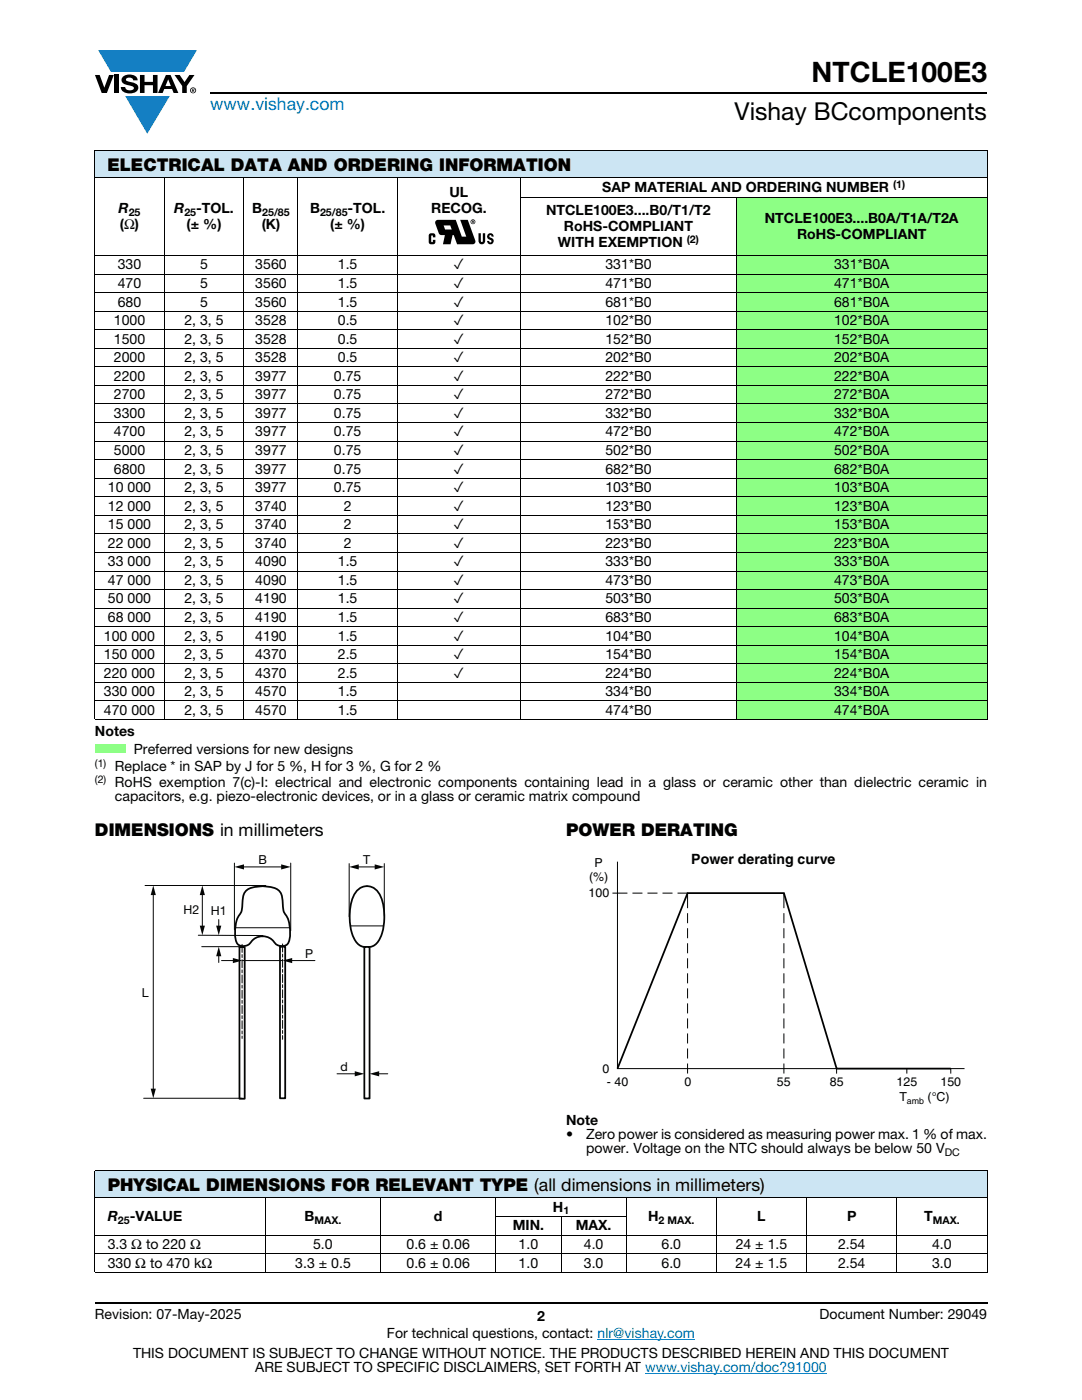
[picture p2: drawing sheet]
<svg xmlns="http://www.w3.org/2000/svg" width="216mm" height="279mm" viewBox="0 0 216 279" stroke-linecap="round" stroke-linejoin="round" font-family="sans-serif">
<defs><g id="words">
<text font-size="5.6" x="161.9" y="16.4">NTCLE100E3</text>
<text font-size="4.9" x="146.6" y="24">Vishay BCcomponents</text>
<text font-size="3.5" fill="#007ec4" x="42" y="21.9">www.vishay.com</text>
<g font-size="3.5">
<text x="21.4" y="34.1">ELECTRICAL DATA AND ORDERING INFORMATION</text>
<text x="18.9" y="166.8">DIMENSIONS in millimeters</text>
<text x="112.9" y="166.8">POWER DERATING</text>
<text x="21.5" y="237.7">PHYSICAL DIMENSIONS FOR RELEVANT TYPE (all dimensions in millimeters)</text>
</g>
<g font-size="2.8">
<text x="89.7" y="39.3">UL</text>
<text x="120.2" y="38.4">SAP MATERIAL AND ORDERING NUMBER</text>
<text x="23.6" y="42.6">R</text>
<text x="23.9" y="45.7">(Ω)</text>
<text x="34.8" y="42.6">R</text>
<text x="37.2" y="45.7">(± %)</text>
<text x="39.1" y="42.6">-TOL.</text>
<text x="50.3" y="42.6">B</text>
<text x="52.2" y="45.7">(K)</text>
<text x="61.9" y="42.6">B</text>
<text x="65.9" y="45.7">(± %)</text>
<text x="69.3" y="42.6">-TOL.</text>
<text x="86" y="42.5">RECOG.</text>
<text x="109" y="42.9">NTCLE100E3....B0/T1/T2</text>
<text x="112.5" y="46.1">RoHS-COMPLIANT</text>
<text x="152.6" y="44.5">NTCLE100E3....B0A/T1A/T2A</text>
<text x="159" y="47.7">RoHS-COMPLIANT</text>
<text x="23.5" y="53.8">330</text>
<text x="39.9" y="53.8">5</text>
<text x="50.9" y="53.8">3560</text>
<text x="67.4" y="53.8">1.5</text>
<text x="90.5" y="53.8">✓</text>
<text x="111.3" y="49.3">WITH EXEMPTION</text>
<text x="120.8" y="53.8">331*B0</text>
<text x="166.4" y="53.8">331*B0A</text>
<text x="23.5" y="57.5">470</text>
<text x="39.9" y="57.5">5</text>
<text x="50.9" y="57.5">3560</text>
<text x="67.4" y="57.5">1.5</text>
<text x="90.5" y="57.5">✓</text>
<text x="120.8" y="57.5">471*B0</text>
<text x="166.4" y="57.5">471*B0A</text>
<text x="22.7" y="64.9">1000</text>
<text x="23.5" y="61.2">680</text>
<text x="36.8" y="64.9">2, 3, 5</text>
<text x="39.9" y="61.2">5</text>
<text x="50.9" y="64.9">3528</text>
<text x="50.9" y="61.2">3560</text>
<text x="67.4" y="61.2">1.5</text>
<text x="67.4" y="64.9">0.5</text>
<text x="90.5" y="64.9">✓</text>
<text x="90.5" y="61.2">✓</text>
<text x="120.8" y="64.9">102*B0</text>
<text x="120.8" y="61.2">681*B0</text>
<text x="166.4" y="61.2">681*B0A</text>
<text x="166.4" y="64.9">102*B0A</text>
<text x="22.7" y="68.6">1500</text>
<text x="36.8" y="68.6">2, 3, 5</text>
<text x="50.9" y="68.6">3528</text>
<text x="67.4" y="68.6">0.5</text>
<text x="90.5" y="68.6">✓</text>
<text x="120.8" y="68.6">152*B0</text>
<text x="166.4" y="68.6">152*B0A</text>
<text x="22.7" y="72.3">2000</text>
<text x="22.7" y="76">2200</text>
<text x="36.8" y="76">2, 3, 5</text>
<text x="36.8" y="72.3">2, 3, 5</text>
<text x="50.9" y="76">3977</text>
<text x="50.9" y="72.3">3528</text>
<text x="66.6" y="76">0.75</text>
<text x="67.4" y="72.3">0.5</text>
<text x="90.5" y="72.3">✓</text>
<text x="90.5" y="76">✓</text>
<text x="120.8" y="72.3">202*B0</text>
<text x="120.8" y="76">222*B0</text>
<text x="166.4" y="72.3">202*B0A</text>
<text x="166.4" y="76">222*B0A</text>
<text x="22.7" y="79.7">2700</text>
<text x="22.7" y="83.4">3300</text>
<text x="36.8" y="79.7">2, 3, 5</text>
<text x="36.8" y="83.4">2, 3, 5</text>
<text x="50.9" y="79.7">3977</text>
<text x="50.9" y="83.4">3977</text>
<text x="66.6" y="79.7">0.75</text>
<text x="66.6" y="83.4">0.75</text>
<text x="90.5" y="79.7">✓</text>
<text x="90.5" y="83.4">✓</text>
<text x="120.8" y="79.7">272*B0</text>
<text x="120.8" y="83.4">332*B0</text>
<text x="166.4" y="79.7">272*B0A</text>
<text x="166.4" y="83.4">332*B0A</text>
<text x="22.7" y="87.1">4700</text>
<text x="36.8" y="87.1">2, 3, 5</text>
<text x="50.9" y="87.1">3977</text>
<text x="66.6" y="87.1">0.75</text>
<text x="90.5" y="87.1">✓</text>
<text x="120.8" y="87.1">472*B0</text>
<text x="166.4" y="87.1">472*B0A</text>
<text x="22.7" y="90.8">5000</text>
<text x="22.7" y="94.5">6800</text>
<text x="36.8" y="90.8">2, 3, 5</text>
<text x="36.8" y="94.5">2, 3, 5</text>
<text x="50.9" y="90.8">3977</text>
<text x="50.9" y="94.5">3977</text>
<text x="66.6" y="90.8">0.75</text>
<text x="66.6" y="94.5">0.75</text>
<text x="90.5" y="90.8">✓</text>
<text x="90.5" y="94.5">✓</text>
<text x="120.8" y="90.8">502*B0</text>
<text x="120.8" y="94.5">682*B0</text>
<text x="166.4" y="90.8">502*B0A</text>
<text x="166.4" y="94.5">682*B0A</text>
<text x="21.5" y="98.2">10 000</text>
<text x="21.5" y="101.9">12 000</text>
<text x="36.8" y="98.2">2, 3, 5</text>
<text x="36.8" y="101.9">2, 3, 5</text>
<text x="50.9" y="98.2">3977</text>
<text x="50.9" y="101.9">3740</text>
<text x="66.6" y="98.2">0.75</text>
<text x="68.6" y="101.9">2</text>
<text x="90.5" y="98.2">✓</text>
<text x="90.5" y="101.9">✓</text>
<text x="120.8" y="98.2">103*B0</text>
<text x="120.8" y="101.9">123*B0</text>
<text x="166.4" y="98.2">103*B0A</text>
<text x="166.4" y="101.9">123*B0A</text>
<text x="21.5" y="105.6">15 000</text>
<text x="36.8" y="105.6">2, 3, 5</text>
<text x="50.9" y="105.6">3740</text>
<text x="68.6" y="105.6">2</text>
<text x="90.5" y="105.6">✓</text>
<text x="120.8" y="105.6">153*B0</text>
<text x="166.4" y="105.6">153*B0A</text>
<text x="21.5" y="109.3">22 000</text>
<text x="21.5" y="113">33 000</text>
<text x="36.8" y="109.3">2, 3, 5</text>
<text x="36.8" y="113">2, 3, 5</text>
<text x="50.9" y="109.3">3740</text>
<text x="50.9" y="113">4090</text>
<text x="67.4" y="113">1.5</text>
<text x="68.6" y="109.3">2</text>
<text x="90.5" y="109.3">✓</text>
<text x="90.5" y="113">✓</text>
<text x="120.8" y="109.3">223*B0</text>
<text x="120.8" y="113">333*B0</text>
<text x="166.4" y="109.3">223*B0A</text>
<text x="166.4" y="113">333*B0A</text>
<text x="21.5" y="116.7">47 000</text>
<text x="36.8" y="116.7">2, 3, 5</text>
<text x="50.9" y="116.7">4090</text>
<text x="67.4" y="116.7">1.5</text>
<text x="90.5" y="116.7">✓</text>
<text x="120.8" y="116.7">473*B0</text>
<text x="166.4" y="116.7">473*B0A</text>
<text x="21.5" y="120.4">50 000</text>
<text x="21.5" y="124.1">68 000</text>
<text x="36.8" y="120.4">2, 3, 5</text>
<text x="36.8" y="124.1">2, 3, 5</text>
<text x="50.9" y="120.4">4190</text>
<text x="50.9" y="124.1">4190</text>
<text x="67.4" y="120.4">1.5</text>
<text x="67.4" y="124.1">1.5</text>
<text x="90.5" y="120.4">✓</text>
<text x="90.5" y="124.1">✓</text>
<text x="120.8" y="120.4">503*B0</text>
<text x="120.8" y="124.1">683*B0</text>
<text x="166.4" y="120.4">503*B0A</text>
<text x="166.4" y="124.1">683*B0A</text>
<text x="20.7" y="127.8">100 000</text>
<text x="20.7" y="131.6">150 000</text>
<text x="36.8" y="127.8">2, 3, 5</text>
<text x="36.8" y="131.6">2, 3, 5</text>
<text x="50.9" y="127.8">4190</text>
<text x="50.9" y="131.6">4370</text>
<text x="67.4" y="127.8">1.5</text>
<text x="67.4" y="131.6">2.5</text>
<text x="90.5" y="127.8">✓</text>
<text x="90.5" y="131.6">✓</text>
<text x="120.8" y="127.8">104*B0</text>
<text x="120.8" y="131.6">154*B0</text>
<text x="166.4" y="127.8">104*B0A</text>
<text x="166.4" y="131.6">154*B0A</text>
<text x="20.7" y="135.3">220 000</text>
<text x="36.8" y="135.3">2, 3, 5</text>
<text x="50.9" y="135.3">4370</text>
<text x="67.4" y="135.3">2.5</text>
<text x="90.5" y="135.3">✓</text>
<text x="120.8" y="135.3">224*B0</text>
<text x="166.4" y="135.3">224*B0A</text>
<text x="20.7" y="139">330 000</text>
<text x="20.7" y="142.7">470 000</text>
<text x="36.8" y="139">2, 3, 5</text>
<text x="36.8" y="142.7">2, 3, 5</text>
<text x="50.9" y="139">4570</text>
<text x="50.9" y="142.7">4570</text>
<text x="67.4" y="139">1.5</text>
<text x="67.4" y="142.7">1.5</text>
<text x="120.8" y="139">334*B0</text>
<text x="120.8" y="142.7">474*B0</text>
<text x="166.4" y="139">334*B0A</text>
<text x="166.4" y="142.7">474*B0A</text>
<text x="18.9" y="146.9">Notes</text>
<text x="22.9" y="153.9">Replace * in SAP by J for 5 %, H for 3 %, G for 2 %</text>
<text x="26.7" y="150.4">Preferred versions for new designs</text>
<text x="22.9" y="159.9">capacitors, e.g. piezo-electronic devices, or in a glass or ceramic matrix compound</text>
<text x="22.9" y="157.1">RoHS exemption 7(c)-I: electrical and electronic components containing lead in a glass or ceramic other than dielectric ceramic in</text>
<text x="137.9" y="172.4">Power derating curve</text>
<text x="112.9" y="224.5">Note</text>
<text x="112.9" y="227.4">•</text>
<text x="116.9" y="227.4">Zero power is considered as measuring power max. 1 % of max.</text>
<text x="116.9" y="230.2">power. Voltage on the NTC should always be below 50 V</text>
<text x="21.5" y="243.7">R</text>
<text x="25.9" y="243.7">-VALUE</text>
<text x="60.8" y="243.7">B</text>
<text x="86.6" y="243.7">d</text>
<text x="102.3" y="245.6">MIN.</text>
<text x="110.3" y="241.9">H</text>
<text x="114.9" y="245.6">MAX.</text>
<text x="129.3" y="243.7">H</text>
<text x="151.1" y="243.7">L</text>
<text x="169" y="243.7">P</text>
<text x="184.4" y="243.7">T</text>
<text x="21.5" y="249.3">3.3 Ω to 220 Ω</text>
<text x="62.5" y="249.3">5.0</text>
<text x="81.1" y="249.3">0.6 ± 0.06</text>
<text x="103.5" y="249.3">1.0</text>
<text x="116.5" y="249.3">4.0</text>
<text x="132" y="249.3">6.0</text>
<text x="146.8" y="249.3">24 ± 1.5</text>
<text x="167.2" y="249.3">2.54</text>
<text x="186" y="249.3">4.0</text>
<text x="21.5" y="253">330 Ω to 470 kΩ</text>
<text x="58.9" y="253">3.3 ± 0.5</text>
<text x="81.1" y="253">0.6 ± 0.06</text>
<text x="103.5" y="253">1.0</text>
<text x="116.5" y="253">3.0</text>
<text x="132" y="253">6.0</text>
<text x="146.8" y="253">24 ± 1.5</text>
<text x="167.2" y="253">2.54</text>
<text x="186" y="253">3.0</text>
<text x="18.9" y="263.3">Revision: 07-May-2025</text>
<text x="107.2" y="263.6">2</text>
<text x="163.6" y="263.3">Document Number: 29049</text>
<text x="77.2" y="267.1">For technical questions, contact: nlr@vishay.com</text>
<text x="26.5" y="271">THIS DOCUMENT IS SUBJECT TO CHANGE WITHOUT NOTICE. THE PRODUCTS DESCRIBED HEREIN AND THIS DOCUMENT</text>
<text x="50.9" y="273.8">ARE SUBJECT TO SPECIFIC DISCLAIMERS, SET FORTH AT www.vishay.com/doc?91000</text>
</g>
<g font-size="2.5">
<text x="51.5" y="172.5">B</text>
<text x="72.5" y="172.5">T</text>
<text x="118.6" y="172.9">P</text>
<text x="117.4" y="179">100</text>
<text x="117.5" y="175.9">(%)</text>
<text x="36.6" y="182.5">H2</text>
<text x="42.1" y="182.5">H1</text>
<text x="60.9" y="191.2">P</text>
<text x="28.3" y="198.9">L</text>
<text x="68" y="213.8">d</text>
<text x="120.2" y="214.1">0</text>
<text x="121.1" y="216.8">- 40</text>
<text x="136.6" y="216.8">0</text>
<text x="155" y="216.8">55</text>
<text x="165.6" y="216.8">85</text>
<text x="178.9" y="216.8">125</text>
<text x="179.5" y="219.7">T</text>
<text x="185.1" y="219.7">(°C)</text>
<text x="187.7" y="216.8">150</text>
</g>
<g font-size="2.1">
<text x="178.2" y="37.5">(1)</text>
<text x="25.7" y="43.1">25</text>
<text x="36.8" y="43.1">25</text>
<text x="52.3" y="43.1">25/85</text>
<text x="63.9" y="43.1">25/85</text>
<text x="137" y="48.5">(2)</text>
<text x="18.9" y="153.1">(1)</text>
<text x="18.9" y="156.3">(2)</text>
<text x="188.5" y="230.7">DC</text>
<text x="23.5" y="244.2">25</text>
<text x="62.8" y="244.2">MAX.</text>
<text x="112.4" y="242.4">1</text>
<text x="131.4" y="244.2">2 MAX.</text>
<text x="186.1" y="244.2">MAX.</text>
</g>
<text font-size="1.8" x="181" y="220.4">amb</text>
</g></defs>
<g fill="#147fc3">
<path d="M19.6 10h19.7l-2.6 4.3h-1.1h-13.5z"/>
<path d="M25 19.2h8.9l-4.5 7.5z"/>
</g>
<g fill="#000">
<path d="M18.9 15h1l.9 2.5 1-2.5h.9l-1.4 3.6h-1zM22.9 15h.9v3.6h-.9zM24.6 15.3a2.1 2.1 0 0 1 2.8 .3l.1 .4h-.9a.79 .79 0 0 0-.7-.5 .79 .79 0 0 0-.8 .4l.3 .3 1 .2a1.08 1.08 0 0 1 1.2 1 1.08 1.08 0 0 1-1.1 1.2 1.73 1.73 0 0 1-2.4-1.2h.9a.96 .96 0 0 0 .8 .6 .96 .96 0 0 0 .9-.4 1.31 1.31 0 0 0-1.2-.6 1.03 1.03 0 0 1-1.1-.6 1.03 1.03 0 0 1 .2-1.1zM27.9 15h.9v1.3h1.7v-1.3h.9v3.6h-.9v-1.6h-1.7v1.6h-.9zM34.8 15h1.1l.9 1.4 1-1.4h1l-1.5 2.2v1.4h-.9v-1.4z"/>
<path d="M33.6 15.9l.5 1.3h-1.1zM33.1 15l-1.6 3.6h1l.3-.8h1.5l.3 .8h1l-1.6-3.6z"/>
<path d="M38.4 17.8h.2v.2h-.2zM38.3 17.7v.7h.1v-.3l.4 .3-.2-.3 .2-.2-.1-.2z"/>
<path d="M38.1 18a.46 .46 0 0 1 .9 0 .46 .46 0 0 1-.9 0zM37.9 18a.6 .6 0 0 0 1.2 0 .6 .6 0 0 0-1.2 0z"/>
</g>
<path d="M42 18.6h155M18.9 260h178.1" fill="none" stroke="#000" stroke-width=".36"/>
<path d="M119.2 267.3h19.5M128.7 274h36.3" fill="none" stroke="#007ec4" stroke-width=".2"/>
<g fill="#8dff85">
<path d="M147 51h50v3.7h-50z"/>
<path d="M147 54.7h50v3.7h-50z"/>
<path d="M147 58.4h50v3.7h-50z"/>
<path d="M147 62.1h50v3.7h-50z"/>
<path d="M147 65.8h50v3.7h-50z"/>
<path d="M147 69.5h50v3.7h-50z"/>
<path d="M147 73.2h50v3.7h-50z"/>
<path d="M147 76.9h50v3.7h-50z"/>
<path d="M147 80.6h50v3.7h-50z"/>
<path d="M147 84.3h50v3.7h-50z"/>
<path d="M147 88h50v3.7h-50z"/>
<path d="M147 91.7h50v3.7h-50z"/>
<path d="M147 95.4h50v3.7h-50z"/>
<path d="M147 99.1h50v3.7h-50z"/>
<path d="M147 102.8h50v3.8h-50z"/>
<path d="M147 106.6h50v3.7h-50z"/>
<path d="M147 110.3h50v3.7h-50z"/>
<path d="M147 114h50v3.7h-50z"/>
<path d="M147 117.7h50v3.7h-50z"/>
<path d="M147 121.4h50v3.7h-50z"/>
<path d="M147 125.1h50v3.7h-50z"/>
<path d="M147 128.8h50v3.7h-50z"/>
<path d="M147 132.5h50v3.7h-50z"/>
<path d="M147 136.2h50v3.7h-50z"/>
<path d="M147 139.9h50v3.7h-50z"/>
</g>
<path d="M18.9 30h178.1v5.5h-178.1z" fill="#cce5f3"/>
<path d="M147 39.4h50v11.6h-50z" fill="#8dff85"/>
<g fill="#000">
<path d="M85.7 46.7a.7 .7 0 0 1 .9-.2 .7 .7 0 0 1 .3 .9h-.5v-.4h-.3v1.3h.3v-.4h.5v.5a.75 .75 0 0 1-1.4-.1v-1.3zM95.5 46.6h.4v1.5l.2 .2 .2-.2v-1.5h.5l-.1 1.8a.67 .67 0 0 1-.7 .3 .67 .67 0 0 1-.5-.5zM97.5 46.6l.4-.1 .3 .1 .2 .3 .1 .3h-.4l-.1-.2h-.3l-.1 .2 .2 .2a.74 .74 0 0 1 .7 .7l-.1 .3a.67 .67 0 0 1-1.1 0l-.1-.3h.4l.1 .2h.3l.1-.2-.2-.2a.74 .74 0 0 1-.7-.7z"/>
<path d="M88.5 45h1.3l.3 .8h-1.3zM87 44l-.2 .3 .1 .3 .7 2 .3 .3h.9l-.4 1.9h1.5l.4-1.9h.2l.7 1.9h3.2l.4-.3v-.5l-1.5-4.1h-1.5l1.2 3.3h-.9l-1.2-3.3h-3.5z"/>
<path d="M94 44.3a.36 .36 0 0 1 .7 0 .36 .36 0 0 1-.7 0zM93.9 44.3a.5 .5 0 0 0 1 0 .5 .5 0 0 0-1 0z"/>
<path d="M94.3 44.1l.1 .1h-.1zM94.2 44v.5l.1-.2 .3 .2-.1-.2v-.3z"/>
</g>
<g fill="none" stroke="#000" stroke-width=".2">
<path d="M18.9 30h178.1M18.9 35.5h178.1M18.9 30.1v113.4M32.7 35.4v108.3M48.7 35.4v108.3M59.5 35.4v108.3M79.3 35.4v108.3M103.8 39.4h93.2M103.9 35.4v108.3M147 39.3v104.4M197 30.1v113.4M18.9 51h178.1"/>
<path d="M18.9 54.7h178.1M18.9 58.4h178.1M18.9 62.1h178.1M18.9 65.8h178.1M18.9 69.5h178.1M18.9 73.2h178.1M18.9 76.9h178.1M18.9 80.6h178.1M18.9 84.3h178.1M18.9 88h178.1M18.9 91.7h178.1M18.9 95.4h178.1"/>
<path d="M18.9 99.1h178.1M18.9 102.8h178.1M18.9 106.6h178.1M18.9 110.3h178.1M18.9 114h178.1M18.9 117.7h178.1M18.9 121.4h178.1M18.9 125.1h178.1M18.9 128.8h178.1M18.9 132.5h178.1M18.9 136.2h178.1M18.9 139.9h178.1"/>
<path d="M18.9 143.6h178.1"/>
</g>
<path d="M18.9 148.5h6.1v1.8h-6.1z" fill="#8dff85"/>
<path d="M19.1 148.7h5.9" fill="none" stroke="#8dff85" stroke-width=".36"/>
<path d="M24.6 148.7h.4v1.6h-.4z" fill="#8dff85"/>
<path d="M18.9 150.1h5.9" fill="none" stroke="#8dff85" stroke-width=".36"/>
<path d="M18.9 148.5h.4v1.6h-.4z" fill="#8dff85"/>
<path d="M46.8 172.2v13.3M48.3 173h8.2M58 172.2v13.5" fill="none" stroke="#040503" stroke-width=".2"/>
<g fill="#040503">
<path d="M46.8 173l1.9-.5v1z"/>
<path d="M56.1 172.5l1.9 .5-1.9 .5z"/>
</g>
<path d="M69.7 172.3v10.7M71.2 173h3.9" fill="none" stroke="#040503" stroke-width=".2"/>
<g fill="#040503">
<path d="M69.7 173l1.9-.5v1z"/>
<path d="M74.8 172.5l1.9 .5-1.9 .5z"/>
</g>
<path d="M49 177.9a5.1 5.1 0 0 1 4-1l.6 .1a2.69 2.69 0 0 1 2.8 3.1l.3 2a6.4 6.4 0 0 1 .7 6.3 1.88 1.88 0 0 1-2.9-.6 2.93 2.93 0 0 0-4.7 .5 1.68 1.68 0 0 1-1.7 .4 1.68 1.68 0 0 1-1.1-1.4 6.8 6.8 0 0 1 1.1-5.2l.3-2a3.9 3.9 0 0 1 .6-2.2z" fill="none" stroke="#040503" stroke-width=".35"/>
<path d="M40.4 178.3v6.8M40.3 188.9h7.4" fill="none" stroke="#040503" stroke-width=".2"/>
<g fill="#040503">
<path d="M40.4 176.7l.5 1.9h-1z"/>
<path d="M39.9 184.7h1l-.5 1.9z"/>
</g>
<path d="M47.8 189h1v30.3h-1z" fill="none" stroke="#040503" stroke-width=".35"/>
<circle cx="47.8" cy="189" r=".18" fill="#040503"/>
<path d="M55.9 188.9h1v30.3h-1z" fill="none" stroke="#040503" stroke-width=".35"/>
<circle cx="55.9" cy="188.9" r=".18" fill="#040503"/>
<path d="M44.2 191.7h2.6M28.7 219.2h19.6" fill="none" stroke="#040503" stroke-width=".2"/>
<path d="M48.3 188.5v18.7M56.4 188.4v19" fill="none" stroke="#040503" stroke-width=".2" stroke-dasharray="1.6 .4 .6 .4"/>
<path d="M46.5 191.2l1.9 .5-1.9 .5z" fill="#040503"/>
<path d="M58 191.7h4.8" fill="none" stroke="#040503" stroke-width=".2"/>
<path d="M56.4 191.7l1.9-.5v1z" fill="#040503"/>
<path d="M48.4 191.7h8" fill="none" stroke="#040503" stroke-width=".2"/>
<path d="M71.3 177.7a2.8 2.8 0 0 1 4.7 1.3 10.6 10.6 0 0 1-.6 9 2.83 2.83 0 0 1-2.9 1 2.83 2.83 0 0 1-2.1-2.2 11.3 11.3 0 0 1 .4-8.5z" fill="none" stroke="#040503" stroke-width=".35"/>
<path d="M72.7 189h1v30.2h-1z" fill="#fff"/>
<path d="M72.7 189h1v30.2h-1z" fill="none" stroke="#040503" stroke-width=".35"/>
<circle cx="72.7" cy="189" r=".18" fill="#040503"/>
<path d="M67.3 214.3h3.8" fill="none" stroke="#040503" stroke-width=".2"/>
<path d="M70.8 213.8l1.9 .5-1.9 .5z" fill="#040503"/>
<path d="M75.3 214.3h2.1" fill="none" stroke="#040503" stroke-width=".2"/>
<path d="M73.7 214.3l2-.5v1z" fill="#040503"/>
<path d="M39.6 186.6l12.9 .1M43.6 190.5v1.6" fill="none" stroke="#040503" stroke-width=".2"/>
<path d="M43.6 188.9l.6 1.9h-1.1z" fill="#040503"/>
<path d="M43.6 183.5v1.6" fill="none" stroke="#040503" stroke-width=".2"/>
<path d="M43.1 184.7h1.1l-.6 1.9z" fill="#040503"/>
<path d="M28.9 176.7h24.1M30.6 178.3v39.3M76.7 172.4v10.4M46.9 185.2h10.8M69.9 184.8h6.7" fill="none" stroke="#040503" stroke-width=".2"/>
<g fill="#040503">
<path d="M30.6 176.7l.5 1.9h-1z"/>
<path d="M30.1 217.3h1l-.5 1.9z"/>
</g>
<path d="M123.2 213.3l14-35.1h19.2l10.5 35.1h22.8" fill="none" stroke="#000" stroke-width=".35"/>
<g fill="none" stroke="#000" stroke-width=".2">
<path d="M123.2 172v41.3h69.3M125.2 178.2h-3M126.2 178.2h2M129.2 178.2h2M132.2 178.2h2M135.2 178.2h2v3M156.4 178.2v3M137.2 182.2v2M137.2 185.2v2M137.2 188.2v2M137.2 191.2v2M137.2 194.2v2"/>
<path d="M137.2 197.2v2M156.4 188.2v2M156.4 191.2v2M156.4 194.2v2M156.4 197.2v2M156.4 182.2v2M156.4 185.2v2M137.2 200.2v2M137.2 203.2v2M137.2 206.2v2M137.2 209.2v2M137.2 212.2v2"/>
<path d="M156.4 200.2v2M156.4 203.2v2M156.4 206.2v2M156.4 209.2v2M156.4 212.2v2M166.9 213.3v1M180.9 213.3v1M189.7 213.3v1"/>
</g>
<path d="M18.9 233.6h178.1v5.5h-178.1z" fill="#cce5f3"/>
<g fill="none" stroke="#000" stroke-width=".2">
<path d="M18.9 233.6h178.1M18.9 239.1h178.1M18.9 233.7v20.1M52.9 239v15M75.9 239v15M99 239v15M124.9 239v15M143 239v15M161 239v15M178.9 239v15M197 233.7v20.1M18.9 246.5h178.1"/>
<path d="M18.9 250.2h178.1M18.9 253.9h178.1M98.9 242.8h26.1M112 242.7v11.3"/>
</g>
<use href="#words"/>
</svg>
